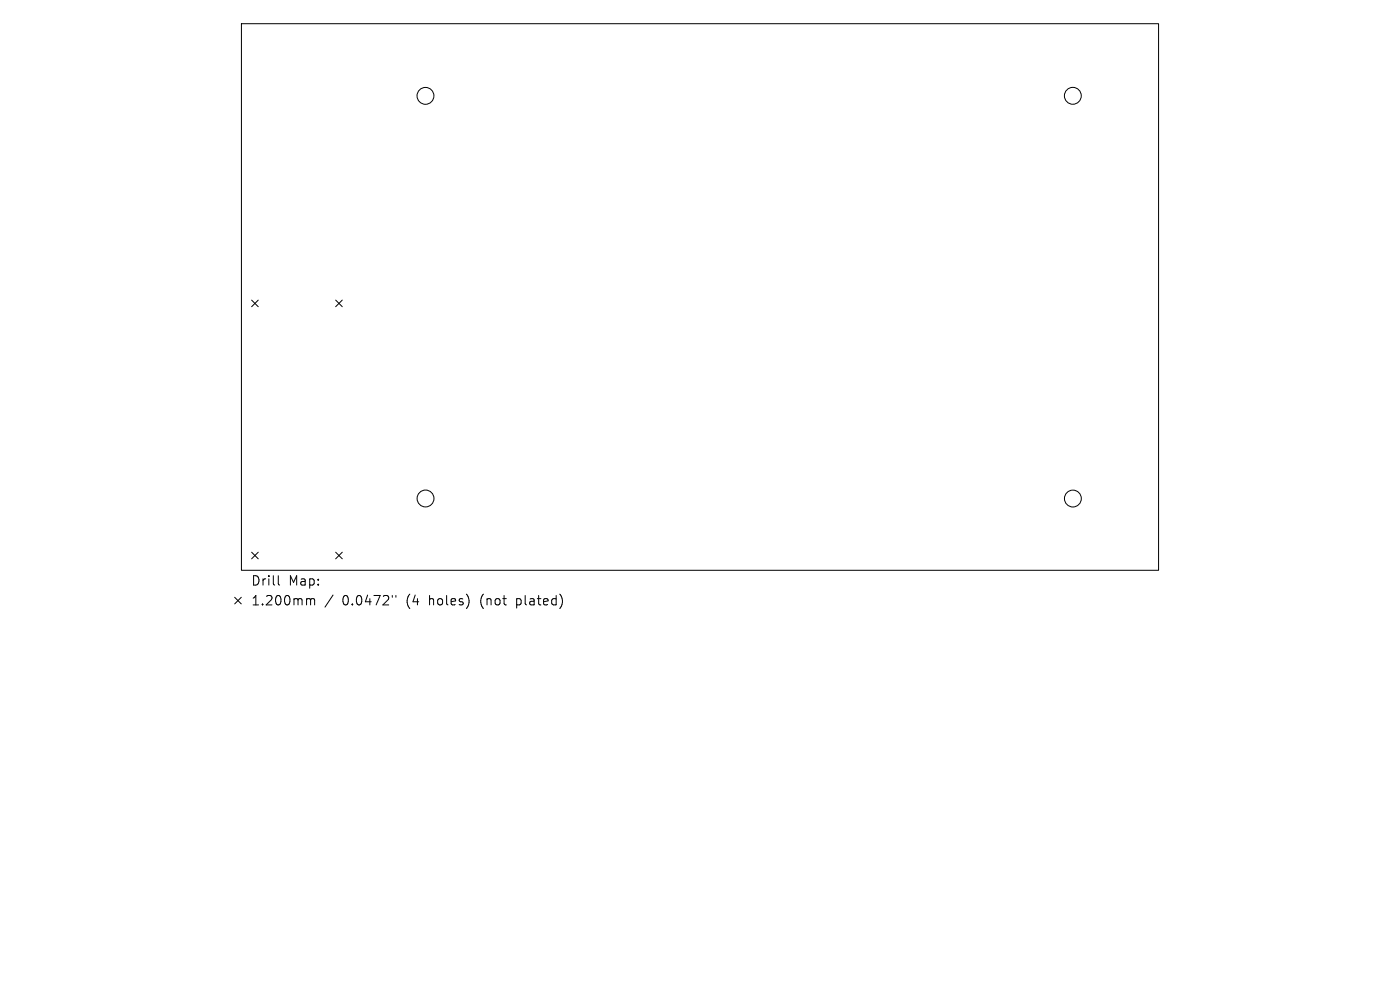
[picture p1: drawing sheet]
<svg xmlns="http://www.w3.org/2000/svg" width="297mm" height="210mm" viewBox="0 0 297 210" stroke-linecap="round" stroke-linejoin="round" font-family="sans-serif">
<defs><g id="words">
<g font-size="2.8">
<text x="53.2" y="124.5">Drill</text>
<text x="61.2" y="124.5">Map:</text>
<text x="53.2" y="128.7">1.200mm</text>
<text x="72.6" y="128.7">0.0472&quot;</text>
<text x="86.4" y="128.7">(4</text>
<text x="91.3" y="128.7">holes)</text>
<text x="102.4" y="128.7">(not</text>
<text x="110.2" y="128.7">plated)</text>
</g>
</g></defs>
<g fill="none" stroke="#000" stroke-width=".21">
<path d="M51.2 5h194.6v116h-194.6zM53.4 63.7l1.4 1.4M54.8 63.7l-1.4 1.4M71.2 63.7l1.4 1.4M72.6 63.7l-1.4 1.4M53.4 117.1l1.4 1.4M54.8 117.1l-1.4 1.4M71.2 117.1l1.4 1.4M72.6 117.1l-1.4 1.4M49.8 126.7l1.4 1.4M51.2 126.7l-1.4 1.4M59 122.1v1.7l.3 .3"/>
<path d="M65.3 127h.3l.3 .3M65.9 127.3l.3-.3 .5 .1v1.2M65.9 127.3v1M70.7 126.2l-1.8 2.6M83.2 126.3v.4M84 126.3v.4"/>
<circle cx="90.3" cy="20.3" r="1.79"/>
<circle cx="227.6" cy="20.3" r="1.79"/>
<circle cx="90.3" cy="105.7" r="1.79"/>
<circle cx="227.6" cy="105.8" r="1.79"/>
</g>
<use href="#words"/>
</svg>
